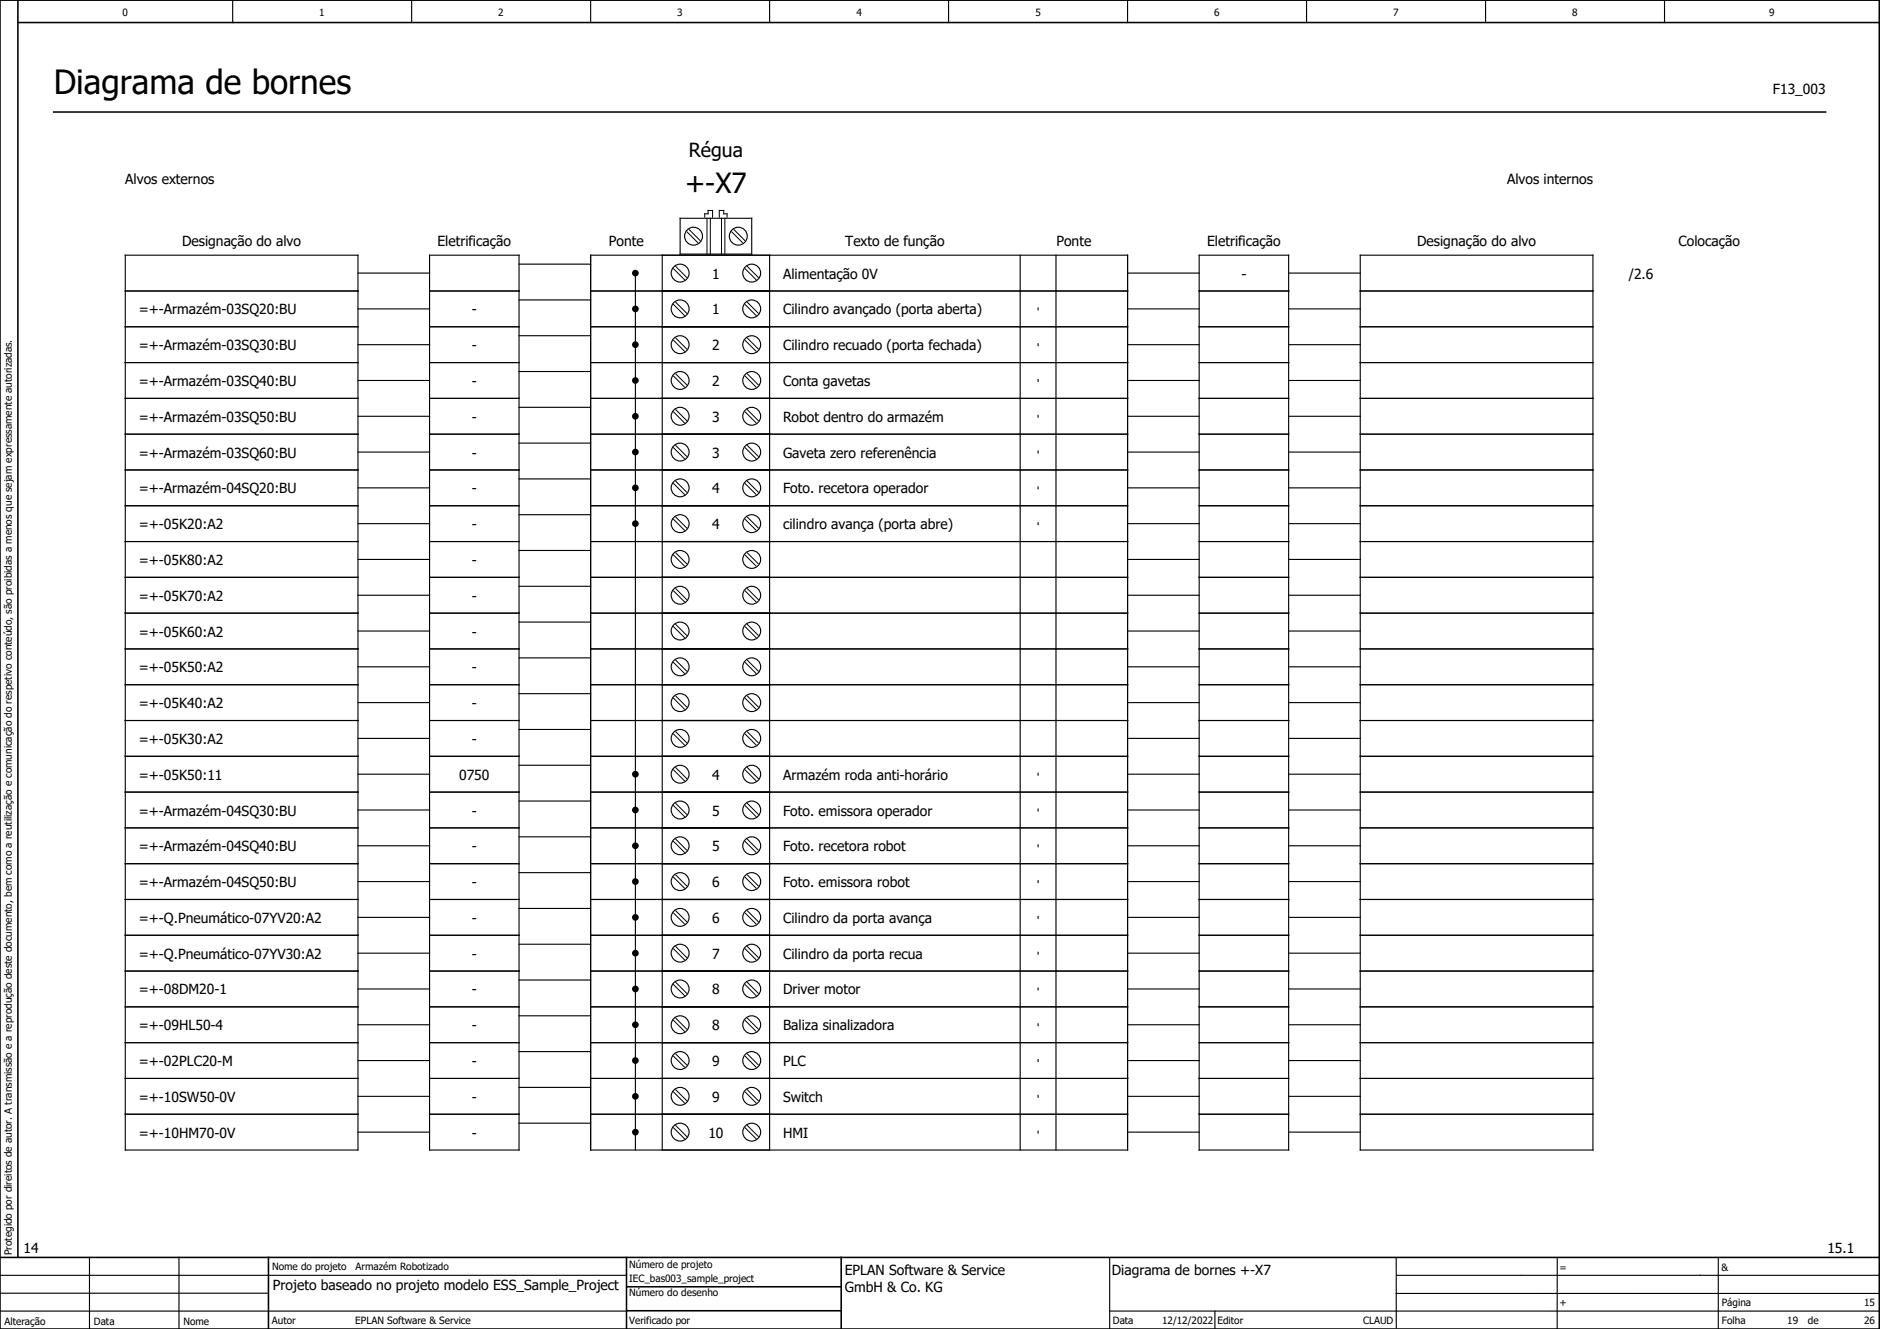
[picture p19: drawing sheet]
<svg xmlns="http://www.w3.org/2000/svg" width="420mm" height="297mm" viewBox="0 0 420 297" stroke-linecap="round" stroke-linejoin="round" font-family="sans-serif">
<defs><g id="words">
<text font-size="7.5" x="12" y="21">Diagrama de bornes</text>
<text font-size="6.2" x="153.1" y="43">+-X7</text>
<text font-size="4.3" x="154" y="35">Régua</text>
<g font-size="3.1">
<text x="396.2" y="21">F13_003</text>
<text x="28" y="41">Alvos externos</text>
<text x="336.8" y="41">Alvos internos</text>
<text x="40.7" y="55">Designação do alvo</text>
<text x="97.8" y="55">Eletrificação</text>
<text x="136.1" y="55">Ponte</text>
<text x="188.9" y="55">Texto de função</text>
<text x="236.1" y="55">Ponte</text>
<text x="269.8" y="55">Eletrificação</text>
<text x="316.7" y="55">Designação do alvo</text>
<text x="375.1" y="55">Colocação</text>
<text x="159.2" y="62.3">1</text>
<text x="175" y="62.3">Alimentação 0V</text>
<text x="277.4" y="62.3">-</text>
<text x="364" y="62.3">/2.6</text>
<text x="31" y="70.3">=+-Armazém-03SQ20:BU</text>
<text x="105.4" y="70.3">-</text>
<text x="159.2" y="70.3">1</text>
<text x="175" y="70.3">Cilindro avançado (porta aberta)</text>
<text x="31" y="78.3">=+-Armazém-03SQ30:BU</text>
<text x="105.4" y="78.3">-</text>
<text x="159.2" y="78.3">2</text>
<text x="175" y="78.3">Cilindro recuado (porta fechada)</text>
<text x="31" y="86.3">=+-Armazém-03SQ40:BU</text>
<text x="105.4" y="86.3">-</text>
<text x="159.2" y="86.3">2</text>
<text x="175" y="86.3">Conta gavetas</text>
<text x="31" y="94.3">=+-Armazém-03SQ50:BU</text>
<text x="105.4" y="94.3">-</text>
<text x="159.2" y="94.3">3</text>
<text x="175" y="94.3">Robot dentro do armazém</text>
<text x="31" y="102.3">=+-Armazém-03SQ60:BU</text>
<text x="105.4" y="102.3">-</text>
<text x="159.2" y="102.3">3</text>
<text x="175" y="102.3">Gaveta zero referenência</text>
<text x="31" y="110.3">=+-Armazém-04SQ20:BU</text>
<text x="105.4" y="110.3">-</text>
<text x="159.2" y="110.3">4</text>
<text x="175" y="110.3">Foto. recetora operador</text>
<text x="31" y="118.3">=+-05K20:A2</text>
<text x="105.4" y="118.3">-</text>
<text x="159.2" y="118.3">4</text>
<text x="175" y="118.3">cilindro avança (porta abre)</text>
<text x="31" y="126.3">=+-05K80:A2</text>
<text x="105.4" y="126.3">-</text>
<text x="31" y="134.3">=+-05K70:A2</text>
<text x="105.4" y="134.3">-</text>
<text x="31" y="142.3">=+-05K60:A2</text>
<text x="105.4" y="142.3">-</text>
<text x="31" y="150.3">=+-05K50:A2</text>
<text x="105.4" y="150.3">-</text>
<text x="31" y="158.3">=+-05K40:A2</text>
<text x="105.4" y="158.3">-</text>
<text x="31" y="166.3">=+-05K30:A2</text>
<text x="105.4" y="166.3">-</text>
<text x="31" y="174.3">=+-05K50:11</text>
<text x="102.6" y="174.3">0750</text>
<text x="159.2" y="174.3">4</text>
<text x="175" y="174.3">Armazém roda anti-horário</text>
<text x="31" y="182.3">=+-Armazém-04SQ30:BU</text>
<text x="105.4" y="182.3">-</text>
<text x="159.2" y="182.3">5</text>
<text x="175" y="182.3">Foto. emissora operador</text>
<text x="31" y="190.3">=+-Armazém-04SQ40:BU</text>
<text x="105.4" y="190.3">-</text>
<text x="159.2" y="190.3">5</text>
<text x="175" y="190.3">Foto. recetora robot</text>
<text x="31" y="198.3">=+-Armazém-04SQ50:BU</text>
<text x="105.4" y="198.3">-</text>
<text x="159.2" y="198.3">6</text>
<text x="175" y="198.3">Foto. emissora robot</text>
<text x="31" y="206.3">=+-Q.Pneumático-07YV20:A2</text>
<text x="105.4" y="206.3">-</text>
<text x="159.2" y="206.3">6</text>
<text x="175" y="206.3">Cilindro da porta avança</text>
<text x="31" y="214.3">=+-Q.Pneumático-07YV30:A2</text>
<text x="105.4" y="214.3">-</text>
<text x="159.2" y="214.3">7</text>
<text x="175" y="214.3">Cilindro da porta recua</text>
<text x="31" y="222.3">=+-08DM20-1</text>
<text x="105.4" y="222.3">-</text>
<text x="159.2" y="222.3">8</text>
<text x="175" y="222.3">Driver motor</text>
<text x="31" y="230.3">=+-09HL50-4</text>
<text x="105.4" y="230.3">-</text>
<text x="159.2" y="230.3">8</text>
<text x="175" y="230.3">Baliza sinalizadora</text>
<text x="31" y="238.3">=+-02PLC20-M</text>
<text x="105.4" y="238.3">-</text>
<text x="159.2" y="238.3">9</text>
<text x="175" y="238.3">PLC</text>
<text x="31" y="246.3">=+-10SW50-0V</text>
<text x="105.4" y="246.3">-</text>
<text x="159.2" y="246.3">9</text>
<text x="175" y="246.3">Switch</text>
<text x="31" y="254.3">=+-10HM70-0V</text>
<text x="105.4" y="254.3">-</text>
<text x="158.3" y="254.3">10</text>
<text x="175" y="254.3">HMI</text>
<text x="5.3" y="280">14</text>
<text x="408.4" y="280">15.1</text>
<text x="188.8" y="285">EPLAN Software &amp; Service</text>
<text x="248.5" y="284.9">Diagrama de bornes +-X7</text>
<text x="61" y="288.2">Projeto baseado no projeto modelo ESS_Sample_Project</text>
<text x="188.8" y="288.8">GmbH &amp; Co. KG</text>
</g>
<g font-size="2.2">
<text x="27.4" y="3.5">0</text>
<text x="71.4" y="3.6">1</text>
<text x="111.4" y="3.5">2</text>
<text x="151.4" y="3.5">3</text>
<text x="191.4" y="3.5">4</text>
<text x="231.4" y="3.5">5</text>
<text x="271.4" y="3.5">6</text>
<text x="311.4" y="3.5">7</text>
<text x="351.4" y="3.5">8</text>
<text x="395.4" y="3.5">9</text>
<text x="2.7" y="280.5" transform="rotate(-90 2.7 280.5)">Protegido por direitos de autor. A transmissão e a reprodução deste documento, bem como a reutilização e comunicação do respetivo conteúdo, são proibidas a menos que sejam expressamente autorizadas.</text>
<text x="60.8" y="283.9">Nome do projeto</text>
<text x="79.5" y="283.9">Armazém Robotizado</text>
<text x="140.6" y="286.5">IEC_bas003_sample_project</text>
<text x="140.6" y="283.3">Número de projeto</text>
<text x="348.5" y="284">=</text>
<text x="384.7" y="284">&amp;</text>
<text x="140.6" y="289.6">Número do desenho</text>
<text x="348.5" y="291.8">+</text>
<text x="384.8" y="291.8">Página</text>
<text x="416.6" y="291.8">15</text>
<text x="1" y="296">Alteração</text>
<text x="21" y="296">Data</text>
<text x="41" y="296">Nome</text>
<text x="60.8" y="295.9">Autor</text>
<text x="79.4" y="295.9">EPLAN Software &amp; Service</text>
<text x="140.6" y="295.8">Verificado por</text>
<text x="248.7" y="295.8">Data</text>
<text x="259.7" y="295.8">12/12/2022</text>
<text x="272.1" y="295.8">Editor</text>
<text x="304.6" y="295.8">CLAUD</text>
<text x="384.8" y="295.8">Folha</text>
<text x="399.4" y="295.8">19</text>
<text x="404" y="295.8">de</text>
<text x="416.6" y="295.8">26</text>
</g>
</g></defs>
<g fill="none" stroke="#000" stroke-width=".25">
<path d="M52 0v5M92 0v5M132 0v5M172 0v5M212 0v5M252 0v5M292 0v5M332 0v5M372 0v5M28 57h52v200h-52zM96 57h20v200h-20zM116 59h16"/>
<path d="M132 57h120v200h-120zM148 57v200M152 48.8h16v8h-16zM172 57v200M228 57v200M236 57v200M268 57h20v200h-20zM304 57h52v200h-52zM28 65h52M28 73h52M80 61h16M80 69h16"/>
<path d="M80 77h16M96 65h20M96 73h20M116 67h16M116 75h16M132 65h120M132 73h120M142 61v196M232 68.8v.5M232 76.8v.5M252 61h16M252 69h16"/>
<path d="M252 77h16M268 65h20M268 73h20M288 61h16M288 69h16M288 77h16M304 65h52M304 73h52M28 81h52M28 89h52M28 97h52M80 85h16"/>
<path d="M80 93h16M96 81h20M96 89h20M96 97h20M116 83h16M116 91h16M116 99h16M132 81h120M132 89h120M132 97h120M232 84.8v.5M232 92.8v.5"/>
<path d="M252 85h16M252 93h16M268 81h20M268 89h20M268 97h20M288 85h16M288 93h16M304 81h52M304 89h52M304 97h52M28 105h52M28 113h52"/>
<path d="M80 101h16M80 109h16M80 117h16M96 105h20M96 113h20M116 107h16M116 115h16M132 105h120M132 113h120M232 100.8v.5M232 108.8v.5M232 116.8v.5"/>
<path d="M252 101h16M252 109h16M252 117h16M268 105h20M268 113h20M288 101h16M288 109h16M288 117h16M304 105h52M304 113h52M28 121h52M28 129h52"/>
<path d="M28 137h52M80 125h16M80 133h16M96 121h20M96 129h20M96 137h20M116 123h16M116 131h16M116 139h16M132 121h120M132 129h120M132 137h120"/>
<path d="M252 125h16M252 133h16M268 121h20M268 129h20M268 137h20M288 125h16M288 133h16M304 121h52M304 129h52M304 137h52M28 145h52M28 153h52"/>
<path d="M80 141h16M80 149h16M80 157h16M96 145h20M96 153h20M116 147h16M116 155h16M132 145h120M132 153h120M252 141h16M252 149h16M252 157h16"/>
<path d="M268 145h20M268 153h20M288 141h16M288 149h16M288 157h16M304 145h52M304 153h52M28 161h52M28 169h52M28 177h52M80 165h16M80 173h16"/>
<path d="M96 161h20M96 169h20M96 177h20M116 163h16M116 171h16M116 179h16M132 161h120M132 169h120M132 177h120M232 172.8v.5M252 165h16M252 173h16"/>
<path d="M268 161h20M268 169h20M268 177h20M288 165h16M288 173h16M304 161h52M304 169h52M304 177h52M28 185h52M28 193h52M80 181h16M80 189h16"/>
<path d="M80 197h16M96 185h20M96 193h20M116 187h16M116 195h16M132 185h120M132 193h120M232 180.8v.5M232 188.8v.5M232 196.8v.5M252 181h16M252 189h16"/>
<path d="M252 197h16M268 185h20M268 193h20M288 181h16M288 189h16M288 197h16M304 185h52M304 193h52M28 201h52M28 209h52M28 217h52M80 205h16"/>
<path d="M80 213h16M96 201h20M96 209h20M96 217h20M116 203h16M116 211h16M116 219h16M132 201h120M132 209h120M132 217h120M232 204.8v.5M232 212.8v.5"/>
<path d="M252 205h16M252 213h16M268 201h20M268 209h20M268 217h20M288 205h16M288 213h16M304 201h52M304 209h52M304 217h52M28 225h52M28 233h52"/>
<path d="M80 221h16M80 229h16M80 237h16M96 225h20M96 233h20M116 227h16M116 235h16M132 225h120M132 233h120M232 220.8v.5M232 228.8v.5M232 236.8v.5"/>
<path d="M252 221h16M252 229h16M252 237h16M268 225h20M268 233h20M288 221h16M288 229h16M288 237h16M304 225h52M304 233h52M28 241h52M28 249h52"/>
<path d="M80 245h16M80 253h16M96 241h20M96 249h20M116 243h16M116 251h16M132 241h120M132 249h120M232 244.8v.5M232 252.8v.5M252 245h16M252 253h16"/>
<path d="M268 241h20M268 249h20M288 245h16M288 253h16M304 241h52M304 249h52M0 293h140M0 285h140M0 289h60M20 281v16M40 281v16M248 281.1v15.9"/>
<path d="M248.1 293h171.9M271.5 293.1v3.9M312 281.2l.1 15.6M312 289.1h107.9M348 281.1v15.9M384 281.2v15.7M420 285h-108"/>
<circle cx="155" cy="52.8" r="2"/>
<circle cx="165" cy="52.8" r="2"/>
<circle cx="152" cy="61" r="2"/>
<circle cx="152" cy="69" r="2"/>
<circle cx="152" cy="77" r="2"/>
<circle cx="168" cy="61" r="2"/>
<circle cx="168" cy="69" r="2"/>
<circle cx="168" cy="77" r="2"/>
<circle cx="152" cy="93" r="2"/>
<circle cx="152" cy="85" r="2"/>
<circle cx="168" cy="93" r="2"/>
<circle cx="168" cy="85" r="2"/>
<circle cx="152" cy="117" r="2"/>
<circle cx="152" cy="109" r="2"/>
<circle cx="152" cy="101" r="2"/>
<circle cx="168" cy="117" r="2"/>
<circle cx="168" cy="109" r="2"/>
<circle cx="168" cy="101" r="2"/>
<circle cx="152" cy="125" r="2"/>
<circle cx="152" cy="133" r="2"/>
<circle cx="168" cy="133" r="2"/>
<circle cx="168" cy="125" r="2"/>
<circle cx="152" cy="149" r="2"/>
<circle cx="152" cy="157" r="2"/>
<circle cx="152" cy="141" r="2"/>
<circle cx="168" cy="149" r="2"/>
<circle cx="168" cy="157" r="2"/>
<circle cx="168" cy="141" r="2"/>
<circle cx="152" cy="165" r="2"/>
<circle cx="152" cy="173" r="2"/>
<circle cx="168" cy="165" r="2"/>
<circle cx="168" cy="173" r="2"/>
<circle cx="152" cy="189" r="2"/>
<circle cx="152" cy="197" r="2"/>
<circle cx="152" cy="181" r="2"/>
<circle cx="168" cy="189" r="2"/>
<circle cx="168" cy="197" r="2"/>
<circle cx="168" cy="181" r="2"/>
<circle cx="152" cy="213" r="2"/>
<circle cx="152" cy="205" r="2"/>
<circle cx="168" cy="213" r="2"/>
<circle cx="168" cy="205" r="2"/>
<circle cx="152" cy="237" r="2"/>
<circle cx="152" cy="221" r="2"/>
<circle cx="152" cy="229" r="2"/>
<circle cx="168" cy="237" r="2"/>
<circle cx="168" cy="229" r="2"/>
<circle cx="168" cy="221" r="2"/>
<circle cx="152" cy="245" r="2"/>
<circle cx="152" cy="253" r="2"/>
<circle cx="168" cy="245" r="2"/>
<circle cx="168" cy="253" r="2"/>
</g>
<path d="M0 0h420v297h-420zM4 5h416M4 0v281M12 25h396M0 281h420M60 281v16M140 287.6h48M140 281.1v15.8M140.1 293h47.9M188 281v16" fill="none" stroke="#000" stroke-width=".35"/>
<g fill="none" stroke="#000" stroke-width=".22">
<path d="M151 59.5l2.5 2.5M153.5 51.8l2.5 2.5M154 51.3l2.5 2.5M157.5 48.5v-.7h.8v-.8h.9v1.5M158 48.8v8M158.7 48.8v8M160.7 48.5v-1.5h1.1v.8h.7v.7M161.3 48.8v8M162 48.8v8M163.5 51.8l2.5 2.5M164 51.3l2.5 2.5M167 59.5l2.5 2.5"/>
<path d="M150.5 60l2.5 2.5M150.5 68l2.5 2.5M150.5 76l2.5 2.5M151 67.5l2.5 2.5M151 75.5l2.5 2.5M166.5 76l2.5 2.5M166.5 60l2.5 2.5M166.5 68l2.5 2.5M167 67.5l2.5 2.5M167 75.5l2.5 2.5M150.5 84l2.5 2.5M150.5 92l2.5 2.5"/>
<path d="M151 83.5l2.5 2.5M151 91.5l2.5 2.5M151 99.5l2.5 2.5M166.5 92l2.5 2.5M166.5 84l2.5 2.5M167 83.5l2.5 2.5M167 91.5l2.5 2.5M167 99.5l2.5 2.5M150.5 100l2.5 2.5M150.5 108l2.5 2.5M150.5 116l2.5 2.5M151 107.5l2.5 2.5"/>
<path d="M151 115.5l2.5 2.5M166.5 116l2.5 2.5M166.5 100l2.5 2.5M166.5 108l2.5 2.5M167 107.5l2.5 2.5M167 115.5l2.5 2.5M150.5 124l2.5 2.5M150.5 132l2.5 2.5M151 123.5l2.5 2.5M151 131.5l2.5 2.5M151 139.5l2.5 2.5M166.5 132l2.5 2.5"/>
<path d="M166.5 124l2.5 2.5M167 123.5l2.5 2.5M167 131.5l2.5 2.5M167 139.5l2.5 2.5M150.5 140l2.5 2.5M150.5 148l2.5 2.5M150.5 156l2.5 2.5M151 147.5l2.5 2.5M151 155.5l2.5 2.5M166.5 156l2.5 2.5M166.5 140l2.5 2.5M166.5 148l2.5 2.5"/>
<path d="M167 147.5l2.5 2.5M167 155.5l2.5 2.5M150.5 164l2.5 2.5M150.5 172l2.5 2.5M151 163.5l2.5 2.5M151 171.5l2.5 2.5M151 179.5l2.5 2.5M166.5 172l2.5 2.5M166.5 164l2.5 2.5M167 163.5l2.5 2.5M167 171.5l2.5 2.5M167 179.5l2.5 2.5"/>
<path d="M150.5 180l2.5 2.5M150.5 188l2.5 2.5M150.5 196l2.5 2.5M151 187.5l2.5 2.5M151 195.5l2.5 2.5M166.5 196l2.5 2.5M166.5 180l2.5 2.5M166.5 188l2.5 2.5M167 187.5l2.5 2.5M167 195.5l2.5 2.5M150.5 204l2.5 2.5M150.5 212l2.5 2.5"/>
<path d="M151 203.5l2.5 2.5M151 211.5l2.5 2.5M151 219.5l2.5 2.5M166.5 212l2.5 2.5M166.5 204l2.5 2.5M167 211.5l2.5 2.5M167 203.5l2.5 2.5M167 219.5l2.5 2.5M150.5 220l2.5 2.5M150.5 228l2.5 2.5M150.5 236l2.5 2.5M151 227.5l2.5 2.5"/>
<path d="M151 235.5l2.5 2.5M166.5 220l2.5 2.5M166.5 236l2.5 2.5M166.5 228l2.5 2.5M167 227.5l2.5 2.5M167 235.5l2.5 2.5M150.5 244l2.5 2.5M150.5 252l2.5 2.5M151 243.5l2.5 2.5M151 251.5l2.5 2.5M166.5 244l2.5 2.5M166.5 252l2.5 2.5"/>
<path d="M167 251.5l2.5 2.5M167 243.5l2.5 2.5"/>
</g>
<g fill="#000">
<circle cx="142" cy="61" r=".75"/>
<circle cx="142" cy="69" r=".75"/>
<circle cx="142" cy="77" r=".75"/>
<circle cx="142" cy="85" r=".75"/>
<circle cx="142" cy="93" r=".75"/>
<circle cx="142" cy="101" r=".75"/>
<circle cx="142" cy="109" r=".75"/>
<circle cx="142" cy="117" r=".75"/>
<circle cx="142" cy="173" r=".75"/>
<circle cx="142" cy="197" r=".75"/>
<circle cx="142" cy="189" r=".75"/>
<circle cx="142" cy="181" r=".75"/>
<circle cx="142" cy="205" r=".75"/>
<circle cx="142" cy="213" r=".75"/>
<circle cx="142" cy="237" r=".75"/>
<circle cx="142" cy="229" r=".75"/>
<circle cx="142" cy="221" r=".75"/>
<circle cx="142" cy="245" r=".75"/>
<circle cx="142" cy="253" r=".75"/>
</g>
<use href="#words"/>
</svg>
